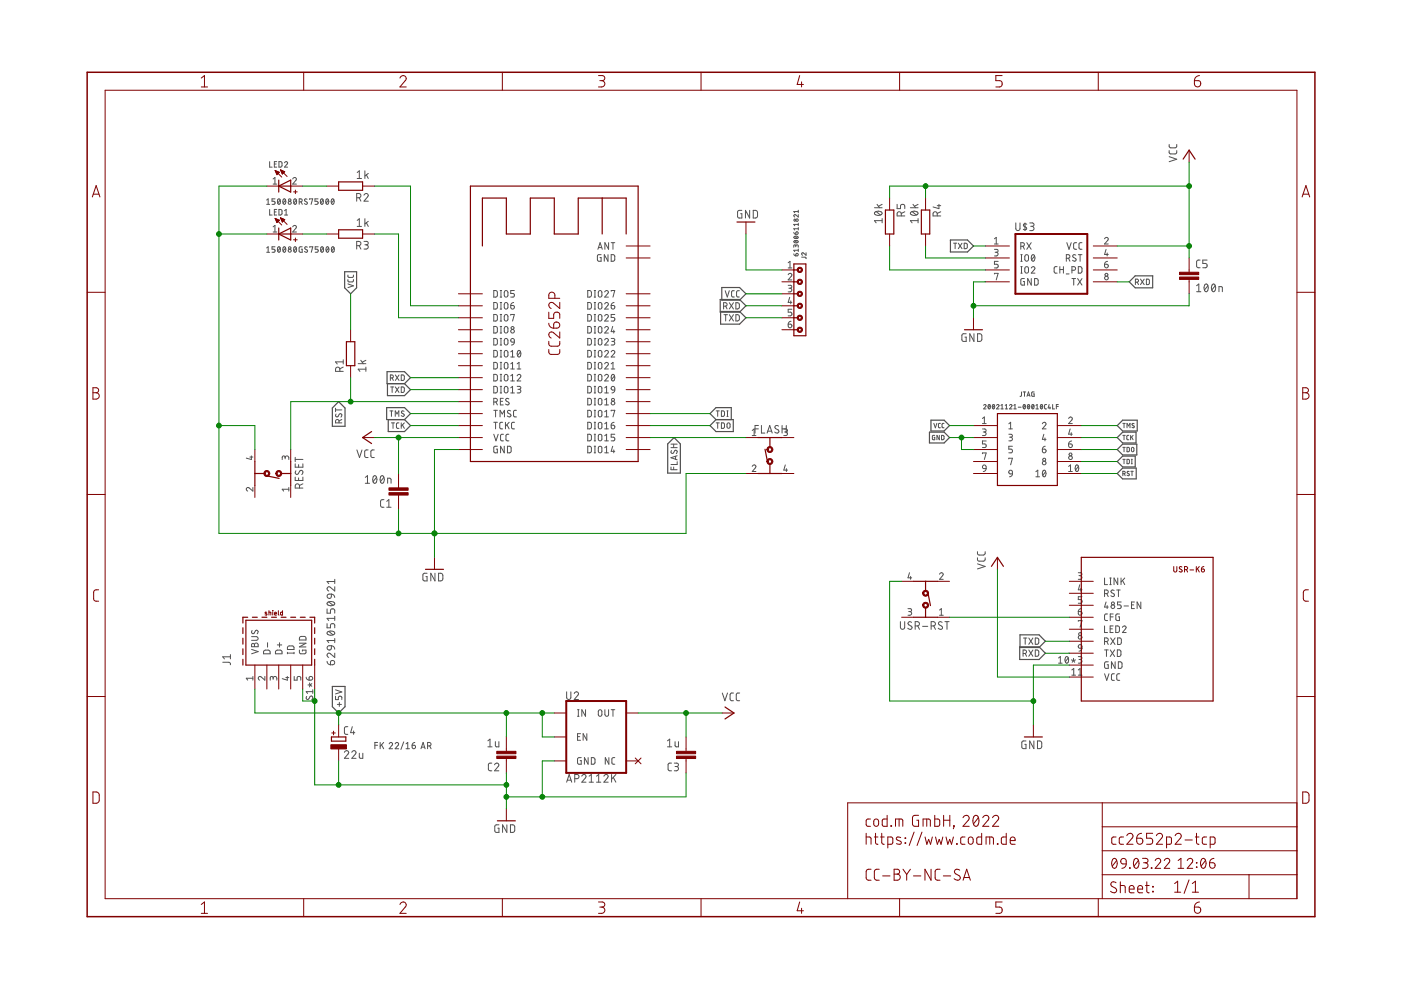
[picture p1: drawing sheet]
<svg xmlns="http://www.w3.org/2000/svg" width="297mm" height="210mm" viewBox="0 0 297 210" stroke-linecap="round" stroke-linejoin="round" font-family="sans-serif">
<g fill="none" stroke="#505050" stroke-width=".21">
<path d="M57.2 34.3v1.1h.5M57.9 38l.4-.4v1.4M57.9 39h.8M58.2 34.8h.3M58.7 34.3h-.5v1.1h.5M59.1 34.3h.5l.2 .2v.7l-.2 .2h-.5zM60.3 34.5a.32 .32 0 0 1 .5-.2 .32 .32 0 0 1 .1 .5l-.6 .6h.7M62.1 38a.38 .38 0 0 1 .5-.4 .38 .38 0 0 1 .1 .6l-.6 .8h.7M75.7 36.6l.5-.4v1.6M75.7 37.8h.9M77.4 36.2v1.6M77.7 37.1l.4 .7"/>
<path d="M78.1 36.8l-.7 .5M247.9 31.9v.5l.3 .2h1.1l.2-.2v-.5M247.9 30.6v.5l.3 .2h1.1l.2-.2v-.5M247.9 33.2l1.6 .6-1.6 .5M56.5 52.6l.4-.3v1.2M56.5 42.4l.4-.2v1.1M56.5 53.5h.7M56.5 43.3h.7M57.2 44.4v1.2h.5M57.9 48.1l.4-.3v1.4M57.9 49.2h.8M58.2 44.9h.3"/>
<path d="M58.3 52.3h-.6v.5h.4a.34 .34 0 0 1 .2 .4 .34 .34 0 0 1-.2 .3h-.4M58.3 42.2h-.6v.5h.4a.34 .34 0 0 1 .2 .3 .34 .34 0 0 1-.2 .3h-.4M58.7 44.4h-.5v1.2h.5M59 52.4l.1-.1a.61 .61 0 0 1 .4 .6 .61 .61 0 0 1-.4 .6l-.3-.6zM59 42.2h.1a.64 .64 0 0 1 .4 .6 .64 .64 0 0 1-.4 .5l-.3-.6zM59.1 44.4h.5l.2 .2v.8l-.2 .2h-.5zM59.4 52.6l-.5 .6M59.4 42.4l-.5 .7M60.1 52.4l.1-.1a.6 .6 0 0 1 .4 .6 .6 .6 0 0 1-.4 .6l-.2-.6zM60.1 42.2h.2a.63 .63 0 0 1 .3 .6 .63 .63 0 0 1-.4 .5l-.2-.6zM60.3 45.6h.7M60.3 44.7l.4-.3v1.2"/>
<path d="M60.5 52.6l-.5 .6M60.5 42.4l-.5 .7M62.1 48.1a.38 .38 0 0 1 .5-.3 .38 .38 0 0 1 .1 .6l-.6 .8h.7M62.4 52.4l.1-.1a.6 .6 0 0 1 .4 .6 .6 .6 0 0 1-.4 .6l-.2-.6zM62.4 42.2h.2a.63 .63 0 0 1 .3 .6 .63 .63 0 0 1-.4 .5l-.2-.6zM62.8 52.6l-.5 .6M62.8 42.4l-.5 .7M63.4 42.8l.6-.1v-.4l-.6-.1v1.1M63.8 42.8l.3 .5M64.1 52.3l-.6 .2-.1 .7 .2 .3h.5v-.7h-.2M65.1 42.2h-.4l-.1 .2 .4 .4a.29 .29 0 0 1 .1 .5 .29 .29 0 0 1-.5-.1h-.1M65.2 52.4l-.4-.1-.2 .3 .5 .4a.29 .29 0 0 1 0 .4 .29 .29 0 0 1-.4 0l-.1-.1"/>
<path d="M65.6 42.3v-.1h.7l-.3 1.1M65.7 52.5v-.2h.6l-.3 1.2M67.4 42.2h-.6v.5h.4a.33 .33 0 0 1 .2 .3 .33 .33 0 0 1-.2 .3h-.4M67.5 52.3h-.7v.5h.4a.34 .34 0 0 1 .3 .4 .34 .34 0 0 1-.3 .3h-.4M68.1 42.2h.1a.58 .58 0 0 1 .4 .5 .58 .58 0 0 1-.4 .6l-.3-.6zM68.1 52.4l.1-.1a.6 .6 0 0 1 .4 .6 .6 .6 0 0 1-.4 .6l-.2-.6zM68.5 42.4l-.5 .7M68.5 52.6l-.5 .6M69.2 42.2h.1a.58 .58 0 0 1 .4 .5 .58 .58 0 0 1-.4 .6l-.2-.6zM69.3 52.4v-.1a.6 .6 0 0 1 .4 .6 .6 .6 0 0 1-.4 .6l-.2-.6zM69.6 42.4l-.5 .7M69.7 52.6l-.5 .6"/>
<path d="M70.4 42.2a.58 .58 0 0 1 .5 .5 .58 .58 0 0 1-.5 .6l-.2-.6zM70.4 52.4l.1-.1a.6 .6 0 0 1 .4 .6 .6 .6 0 0 1-.4 .6l-.2-.6zM70.8 42.4l-.5 .7M70.8 52.6l-.5 .6M73.8 59.3v.3l.2 .2 .8-.1 .1-.4M73.8 58.3v.4l.2 .1h.8l.1-.5M75.6 41.9h.5a.46 .46 0 0 0 .4-.4 .46 .46 0 0 0-.4-.5h-.5v1.7M75.6 52.1h.5a.46 .46 0 0 0 .4-.5 .46 .46 0 0 0-.4-.4h-.5v1.6M75.7 46.7l.5-.3v1.6M75.7 48h.9M76.2 41.9l.3 .8M76.2 52.1l.3 .7"/>
<path d="M77.2 41.4a.44 .44 0 0 1 .6-.4 .44 .44 0 0 1 .1 .7l-.7 1h.9M77.2 51.2h.5a.36 .36 0 0 1 .4 .3 .36 .36 0 0 1-.4 .4h-.3M77.4 46.4v1.6M77.6 51.9a.46 .46 0 0 1 .5 .5 .46 .46 0 0 1-.5 .4h-.4M77.7 47.2l.4 .8M78.1 46.9l-.7 .6M126.8 52.9l.4-1.4 .5 1.4M126.9 52.5h.7M127.4 54h-.5l-.2 .2v.9l.2 .3h.5v-.8h-.2M128.9 54v1.4l-.8-1.4v1.4M129 51.5v1.4l-.8-1.4v1.4M129.6 54h.5l.2 .2v.9l-.2 .3h-.5z"/>
<path d="M129.6 51.5h.7M130 51.5v1.4M157.3 44.6h-.6l-.3 .2v1.1l.2 .3h.7v-.9h-.3M158.9 44.6v1.6l-.8-1.6v1.6M159.7 44.6h.6l.3 .3v.9l-.3 .4h-.6zM167.1 58.3a.38 .38 0 0 1 .6-.3 .38 .38 0 0 1 .1 .6l-.7 .8h.8M167.1 55.7l.4-.3v1.4M167.1 56.8h.8M168.3 53.8l.1 .3 .3 .2M168.3 49.3l.1 .3 .3 .1M168.3 51.1a.49 .49 0 0 1 .5-.1 .49 .49 0 0 1 .4 .4 .49 .49 0 0 1-.5 .1 .49 .49 0 0 1-.4-.4zM168.3 50.2a.48 .48 0 0 1 .5-.2 .48 .48 0 0 1 .4 .4 .49 .49 0 0 1-.5 .2 .49 .49 0 0 1-.4-.4z"/>
<path d="M168.5 51l.5 .5M168.5 50.1l.5 .4M168.7 52.2l.3-.3 .2 .1v.4M168.7 52.3v-.3l-.3-.1-.1 .5M168.8 53.8a.26 .26 0 0 1 .4 .1 .26 .26 0 0 1-.2 .4h-.3zM168.8 49.3a.26 .26 0 0 1 .4 0 .26 .26 0 0 1-.2 .4h-.3zM169.2 45.5v.5l-.5-.4a.26 .26 0 0 0-.4 .1 .26 .26 0 0 0 .2 .3M169.2 53.1h-.9l.2 .2M169.2 44.6v.5M169.2 47.3v.6M169.2 48.2v.6M169.2 52.8v.5"/>
<path d="M169.2 48.5h-.9l.2 .3M169.2 47.6h-.9l.2 .3M169.2 44.9h-.9l.2 .2M170 54.5h.7l.2 .3M170.9 53.6v.5l-.5-.4a.26 .26 0 0 0-.4 0 .26 .26 0 0 0 .2 .4M185.4 44h1.6M185.5 45a1.04 1.04 0 0 1 1.5 .2 .95 .95 0 0 1-1.6 0zM185.8 44.9l.9 .7M185.9 43.3l.6 .7M187 46.8h-1.6l.4 .4M187 46.3v.9M187 43.3l-.7 .4"/>
<path d="M190.2 43.3v.9h.7v-.5a.46 .46 0 0 1 .5-.4 .46 .46 0 0 1 .4 .4v.5M191.1 45.8v-.5a.44 .44 0 0 0-.5-.4 .44 .44 0 0 0-.4 .4v.5h1.6M191.8 44.9l-.7 .4M193 44h1.6M193.1 45a1.04 1.04 0 0 1 1.5 .2 .95 .95 0 0 1-1.6 0zM193.4 44.9l.9 .7M193.6 43.3l.5 .7M194.6 46.8h-1.6l.4 .4M194.6 46.3v.9M194.6 43.3l-.7 .4M198.7 45.8v-.5a.44 .44 0 0 0-.4-.4 .44 .44 0 0 0-.5 .4v.5h1.7M198.7 43.6h.8"/>
<path d="M199.1 43.3v.9l-1.3-.3M199.5 44.9l-.8 .4M202.2 51.6h.6M202.5 51.6v1.1M203.2 51.6l.8 1.1M204 51.6l-.8 1.1M204.4 51.6h.5l.2 .2v.7l-.2 .2h-.5zM210.8 52.9h.7l.1 .2-.1 .4h-.5M210.8 50.6l.4-.3v1.4M210.8 51.7h.8M210.8 58.1v-.1h.8l-.4 1.4M211.2 53.5a.39 .39 0 0 1 .4 .4 .39 .39 0 0 1-.4 .4h-.4"/>
<path d="M211.6 55.4h-.8v.6h.5a.4 .4 0 0 1 .3 .4 .4 .4 0 0 1-.3 .4h-.5M215.4 47.3v1.2a.44 .44 0 0 0 .4 .4 .44 .44 0 0 0 .5-.4v-1.2M216.4 52.2h.4a.38 .38 0 0 0 .4-.4 .38 .38 0 0 0-.4-.3h-.4v1.4M216.4 55.4h.3M216.4 54h.3M216.4 57.9h.3M216.4 56.5h.3M216.6 54v1.4M216.6 56.5v1.4M216.9 52.2l.3 .7M217.2 59.1h-.5l-.2 .2-.1 .9 .2 .2 .6 .1v-.8h-.2M217.3 47.3v1.6"/>
<path d="M217.4 54.1h.6l.1 .9a.39 .39 0 0 1-.4 .4 .39 .39 0 0 1-.4-.4zM217.4 56.6h.6l.1 .9a.39 .39 0 0 1-.4 .4 .39 .39 0 0 1-.4-.4zM217.7 47.5h-.5l-.2 .2 .6 .6 .1 .3-.4 .1-.3-.1M217.7 51.5l.9 1.4M218.3 47.3h.6a.36 .36 0 0 1 .3 .3 .36 .36 0 0 1-.3 .4h-.4M218.6 51.5l-.9 1.4M218.7 56.8a.38 .38 0 0 1 .5-.2 .38 .38 0 0 1 .1 .5l-.6 .8h.7M218.7 59.1v1.4l-.8-1.4v1.4M218.8 48a.46 .46 0 0 1 .4 .4 .46 .46 0 0 1-.4 .5h-.5M218.8 54.1l.1-.1a.69 .69 0 0 1 .5 .7 .69 .69 0 0 1-.5 .7l-.2-.5zM219.4 59.1h.5l.2 .2v.9l-.2 .2-.5 .1zM219.4 54.3l-.7 .8"/>
<path d="M224.1 56.5l-.4 .1-.2 .2v.9l.2 .2h.4M224.7 56.5v1.4M224.7 57.1h.8M225.5 56.5v1.4M226.1 58.1h.6M226.1 54.8h.4a.38 .38 0 0 0 .3-.4 .38 .38 0 0 0-.3-.4h-.4v1.4M226.2 51.5l.5 1.4 .4-1.4M226.5 54.8l.3 .6M227.3 57.3h.4a.38 .38 0 0 0 .3-.4 .38 .38 0 0 0-.3-.4h-.4v1.4M227.3 59.1h.7M227.6 59.1v1.4M228.1 54.1l-.5-.1-.2 .3 .1 .2 .5 .3a.35 .35 0 0 1 0 .5 .35 .35 0 0 1-.5 0l-.1-.1"/>
<path d="M228.3 51.5h-.5l-.2 .3 .1 .9 .6 .2M228.5 59.1l.9 1.4M228.6 56.5l.6 .1 .2 .2v.7l-.2 .4h-.6zM228.6 54h.8M229 54v1.4M229.4 51.5h-.4l-.2 .3v.9l.6 .2M229.4 59.1l-.9 1.4M234.2 50.6a.39 .39 0 0 1 .5-.3 .39 .39 0 0 1 .2 .6l-.7 .8h.8M234.2 56h.5a.39 .39 0 0 1 .3 .5 .39 .39 0 0 1-.4 .3 .39 .39 0 0 1-.4-.4zM234.5 52.9l-.3 1.1h.8M234.7 53.6v.7M234.8 55.4l-.3 .1-.3 .5"/>
<path d="M240.7 59.8l.6-.1v-.4l-.6-.1v1.1M241.1 59.8l.3 .5M241.8 59.2l.8 1.1M242.6 59.2l-.8 1.1M243.1 59.2h.4l.2 .2v.8l-.2 .1h-.4zM254.4 55.1l-.5 .1-.2 .3 .1 1.2 .6 .1M255.9 55.1h-.9v.8h.6a.46 .46 0 0 1 .3 .4 .46 .46 0 0 1-.3 .5h-.6M72.1 78.7v-.4a.46 .46 0 0 0-.5-.5 .46 .46 0 0 0-.5 .5v.4h1.7M72.8 77.8l-.7 .4M72.8 76.7h-1.7l.4 .5M72.8 76.3v.9M73.8 60.2l1.1 .4-1.1 .4"/>
<path d="M75.9 77.1h1.7M76.5 76.4l.5 .7M77.6 78.3h-1.7l.4 .4M77.6 77.8v.9M77.6 76.4l-.8 .4M83.8 79.5l.8 1.2M84.6 79.5l-.8 1.2M85.1 79.5h.4l.2 .2v.8l-.2 .1-.4 .1zM104.7 79.4h.5l.2 .2v.9l-.2 .3h-.5zM104.7 76.8l.5 .1 .2 .2v.9l-.2 .2h-.5zM104.7 74.3h.5l.2 .2v1l-.2 .2h-.5zM104.7 71.8h.5l.2 .2v.9l-.2 .2-.5 .1z"/>
<path d="M104.7 69.2l.5 .1 .2 .2v.9l-.2 .2h-.5zM104.7 66.7h.5l.2 .2v.9l-.2 .3h-.5zM104.7 64.1l.5 .1 .2 .2v.9l-.2 .2h-.5zM104.7 61.6h.5l.2 .2v1l-.2 .2h-.5zM106 79.4h.4M106 76.8h.4M106 78.2h.4M106 74.3h.4M106 75.7h.4M106 71.8h.4M106 73.2h.4M106 69.2h.4"/>
<path d="M106 70.6h.4M106 66.7h.4M106 68.1h.4M106 64.1h.4M106 65.5h.4M106 61.6h.4M106 63h.4M106.2 61.6v1.4M106.2 64.1v1.4M106.2 66.7v1.4M106.2 69.2v1.4M106.2 71.8v1.4"/>
<path d="M106.2 74.3v1.4M106.2 76.8v1.4M106.2 79.4v1.4M107 79.5l.3-.1 .3 .1 .1 .9a.39 .39 0 0 1-.4 .4 .39 .39 0 0 1-.4-.4zM107 77l.3-.2 .3 .2 .1 .9a.39 .39 0 0 1-.4 .3 .39 .39 0 0 1-.4-.3zM107 74.4l.3-.1 .3 .1 .1 .9a.39 .39 0 0 1-.4 .4 .39 .39 0 0 1-.4-.4zM107 71.9l.3-.1 .3 .1 .1 .9a.39 .39 0 0 1-.4 .4 .39 .39 0 0 1-.4-.4zM107 69.3l.3-.1 .3 .1 .1 .9a.39 .39 0 0 1-.4 .4 .39 .39 0 0 1-.4-.4zM107 66.8l.3-.1 .3 .1 .1 .9a.39 .39 0 0 1-.4 .4 .39 .39 0 0 1-.4-.4zM107 64.3l.3-.2 .3 .2 .1 .9a.39 .39 0 0 1-.4 .3 .39 .39 0 0 1-.4-.3zM107 61.7l.3-.1 .3 .1 .1 .9a.39 .39 0 0 1-.4 .4 .39 .39 0 0 1-.4-.4zM108.3 64.8h.5a.39 .39 0 0 1 .3 .4 .39 .39 0 0 1-.4 .3 .39 .39 0 0 1-.4-.3z"/>
<path d="M108.3 74.6l.4-.3v1.4M108.3 77.2l.4-.4v1.4M108.3 79.7l.4-.3v1.4M108.3 78.2h.8M108.3 75.7h.8M108.3 66.8v-.1h.8l-.4 1.4M108.4 71.9l.3-.1 .2 .1 .2 .6h-.7zM108.9 64.1l-.5 .3-.1 .4M109.1 72.5l-.3 .5-.4 .2M109.1 61.6h-.8v.6h.5a.39 .39 0 0 1 .3 .4 .39 .39 0 0 1-.3 .4h-.5M109.6 79.7a.39 .39 0 0 1 .6-.3 .39 .39 0 0 1 .1 .6l-.7 .8h.8M109.6 78.2h.8"/>
<path d="M109.6 77.2l.4-.4v1.4M109.8 74.4l.2-.1a.83 .83 0 0 1 0 1.4 .85 .85 0 0 1-.2-1.3zM110.3 74.6l-.6 .8M124.6 79.4h.5l.2 .2 .1 .8-.3 .4h-.5zM124.6 76.8l.5 .1 .2 .2 .1 .8-.3 .3h-.5zM124.6 74.3h.5l.2 .2 .1 .8-.3 .4h-.5zM124.6 71.8h.5l.2 .2 .1 .8-.3 .3-.5 .1zM124.6 69.2l.5 .1 .2 .2 .1 .7-.3 .4h-.5zM124.6 66.7h.5l.2 .2 .1 .8-.3 .4h-.5zM124.6 64.1l.5 .1 .2 .2 .1 .8-.3 .3h-.5zM124.6 61.6h.5l.2 .2 .1 .8-.3 .4h-.5zM126 79.4h.3"/>
<path d="M126 76.8h.3M126 78.2h.3M126 74.3h.3M126 75.7h.3M126 71.8h.3M126 73.2h.3M126 69.2h.3M126 70.6h.3M126 66.7h.3M126 68.1h.3M126 64.1h.3M126 65.5h.3"/>
<path d="M126 61.6h.3M126 63h.3M126.1 61.6v1.4M126.1 64.1v1.4M126.1 66.7v1.4M126.1 69.2v1.4M126.1 71.8v1.4M126.1 74.3v1.4M126.1 76.8v1.4M126.1 79.4v1.4M127 79.5l.2-.1 .3 .1 .1 .9a.38 .38 0 0 1-.4 .4 .38 .38 0 0 1-.3-.4zM127 77l.2-.2 .3 .2 .1 .9a.38 .38 0 0 1-.4 .3 .38 .38 0 0 1-.3-.3z"/>
<path d="M127 74.4l.2-.1 .3 .1 .1 .9a.38 .38 0 0 1-.4 .4 .38 .38 0 0 1-.3-.4zM127 71.9l.2-.1 .3 .1 .1 .9a.38 .38 0 0 1-.4 .4 .38 .38 0 0 1-.3-.4zM127 69.3l.2-.1 .3 .1 .1 .9a.38 .38 0 0 1-.4 .4 .38 .38 0 0 1-.3-.4zM127 66.8l.2-.1 .3 .1 .1 .9a.38 .38 0 0 1-.4 .4 .38 .38 0 0 1-.3-.4zM127 64.3l.2-.2 .3 .2 .1 .9a.38 .38 0 0 1-.4 .3 .38 .38 0 0 1-.3-.3zM127 61.7l.2-.1 .3 .1 .1 .9a.38 .38 0 0 1-.4 .4 .38 .38 0 0 1-.3-.4zM128.2 79.7a.39 .39 0 0 1 .6-.3 .39 .39 0 0 1 .1 .6l-.7 .8h.8M128.2 77.2a.38 .38 0 0 1 .6-.3 .38 .38 0 0 1 .1 .6l-.7 .7h.8M128.2 74.6a.38 .38 0 0 1 .6-.3 .38 .38 0 0 1 .1 .6l-.7 .8h.8M128.2 72.1a.38 .38 0 0 1 .6-.3 .38 .38 0 0 1 .1 .6l-.7 .8h.8M128.2 69.5a.38 .38 0 0 1 .6-.3 .38 .38 0 0 1 .1 .6l-.7 .8h.8M128.2 67a.38 .38 0 0 1 .6-.3 .38 .38 0 0 1 .1 .6l-.7 .8h.8"/>
<path d="M128.2 64.5a.38 .38 0 0 1 .6-.3 .38 .38 0 0 1 .1 .6l-.7 .7h.8M128.2 61.9a.38 .38 0 0 1 .6-.3 .38 .38 0 0 1 .1 .6l-.7 .8h.8M129.6 74.6a.38 .38 0 0 1 .5-.3 .38 .38 0 0 1 .1 .6l-.6 .8h.7M129.6 71.8h.6l.1 .2-.1 .3-.5 .1M129.6 64.8h.4a.39 .39 0 0 1 .4 .4 .39 .39 0 0 1-.5 .3 .39 .39 0 0 1-.3-.3zM129.6 78.2h.7M129.6 61.8v-.2h.7l-.3 1.4M129.6 77.2l.4-.4v1.4M129.8 79.5l.2-.1a.83 .83 0 0 1 0 1.4 .87 .87 0 0 1-.2-1.3zM129.9 69.2l-.3 1.1h.7M130 72.4a.38 .38 0 0 1 .3 .4 .38 .38 0 0 1-.3 .4h-.4M130.1 70v.6"/>
<path d="M130.2 64.1l-.5 .3-.1 .4M130.3 79.7l-.6 .8M130.3 66.7h-.7v.6h.4a.39 .39 0 0 1 .4 .4 .39 .39 0 0 1-.4 .4h-.4M153.4 64.9h.4a.37 .37 0 0 0 .4-.4 .37 .37 0 0 0-.4-.3h-.4v1.3M153.5 66.7h.7M153.8 61.6l.4 1.4 .4-1.4M153.9 64.9l.3 .6M153.9 66.7v1.4M154.6 64.2l.9 1.3M154.6 66.7l.9 1.4M155.5 64.2l-.9 1.3M155.5 66.7l-.9 1.4"/>
<path d="M155.7 61.6l-.5 .1-.1 .2v.9l.2 .1 .4 .1M156 64.2h.5l.2 .2 .1 .7-.3 .4h-.5zM156 66.7l.5 .1 .2 .2 .1 .7-.3 .3-.5 .1zM156.8 61.6l-.5 .1-.1 .2v.9l.2 .1 .4 .1M167.1 60.5h.6l.2 .2-.2 .4h-.4M167.1 68.7h.5a.39 .39 0 0 1 .3 .5 .39 .39 0 0 1-.4 .3 .39 .39 0 0 1-.4-.4zM167.4 63l-.3 1.1h.8M167.5 61.1a.39 .39 0 0 1 .4 .4 .39 .39 0 0 1-.4 .4h-.4M167.7 63.8v.6M167.7 68.1l-.3 .1-.3 .5M167.9 65.6h-.8v.6h.5a.4 .4 0 0 1 .3 .4 .4 .4 0 0 1-.3 .4h-.5M204.9 70.8h-.7l-.2 .2-.1 1 .3 .3 .7 .1v-.9h-.3"/>
<path d="M206.5 70.8v1.6l-.9-1.6v1.6M207.3 70.8h.6l.2 .2 .1 .9-.3 .4-.6 .1zM253.7 60.6l.5-.4v1.6M253.7 61.8h.9M255.5 60.3l.2-.1a.97 .97 0 0 1 0 1.6 1.02 1.02 0 0 1-.2-1.5zM256.1 60.6l-.7 .9M257 60.3l.2-.1a.8 .8 0 0 1 .6 .6 .8 .8 0 0 1-.2 .8l-.2 .2a.8 .8 0 0 1-.6-.5 .8 .8 0 0 1 .2-.8zM257.7 60.6l-.8 .9M258.4 61.8v-1l.7 .1 .1 .9M53 96.9h.6M53.3 96.7v.7l-1.1-.3M60.5 97a.39 .39 0 0 1 .3-.3 .39 .39 0 0 1 .4 .3v.4"/>
<path d="M60.5 97.3l-.1-.5-.3-.1-.2 .1-.1 .6M62.6 97v.9M62.6 98.3v.8h1.6v-.8M62.6 97.4h1.6M62.7 99.8l-.1 .6 .3 .2 .3-.1 .3-.6a.38 .38 0 0 1 .6-.1 .38 .38 0 0 1 .1 .5l-.2 .3M63.3 98.5v.6M71.1 86.6v.7M71.1 86.9h1.4M71.2 87.8v.4l.2 .2 .3-.1 .2-.5a.36 .36 0 0 1 .6 .1 .36 .36 0 0 1-.2 .5M71.9 89.7v-.4a.37 .37 0 0 0-.4-.4 .37 .37 0 0 0-.4 .4v.4h1.4M72.5 88.9l-.6 .3M75.7 95.4l.5 1.6 .6-1.6"/>
<path d="M78 95.4h-.4l-.3 .4v1l.3 .2h.4M79.4 95.4h-.6l-.2 .4 .1 1 .1 .2h.6M82.7 87.1h.6M82.8 80.1l.5-.1v-.4l-.5-.1v1.2M82.8 82h.7M83 89.7h.7M83 87.1v1.2M83.1 80.1l.3 .6M83.1 82v1.2M83.3 89.7v1.1M83.8 88.3v-1.2l.4 .7 .4-.7v1.2M83.8 82l.8 1.2"/>
<path d="M84.6 89.7h-.4l-.1 .2v.8l.5 .1M84.6 82l-.8 1.2M85.1 82l.4 .1 .2 .1v.8l-.2 .2h-.4zM85.1 89.7v1.1M85.3 90.1l.4 .7M85.7 87.2l-.4-.1-.2 .3 .5 .4a.32 .32 0 0 1-.1 .5 .32 .32 0 0 1-.4-.2M85.7 89.7l-.6 .7M104.7 85.2h.4a.39 .39 0 0 0 .4-.4 .39 .39 0 0 0-.4-.3h-.4v1.4M104.7 81.9l.5 .1 .2 .2v.9l-.2 .2h-.5zM104.7 92.1l.5 1.4 .4-1.4M104.7 89.5h.8M104.7 87h.8"/>
<path d="M105.1 87v1.4M105.1 89.5v1.4M105.2 85.2l.3 .7M105.5 94.6h-.6l-.2 .2v.9l.2 .3h.6v-.8h-.3M106 88.4v-1.4l.5 .8 .5-.8v1.4M106 81.9h.4M106 83.3h.4M106 80.8h.4M106.1 85.1h.5M106.2 81.9v1.4M106.6 89.5l-.4 .1-.2 .3v.8l.2 .2h.4M106.7 84.5h-.6v1.4h.6"/>
<path d="M106.7 92.1h-.4l-.2 .3 .1 .9 .1 .2h.4M106.9 94.6v1.4l-.8-1.4v1.4M107 82l.3-.1 .3 .1 .1 .9a.39 .39 0 0 1-.4 .4 .39 .39 0 0 1-.4-.4zM107.2 89.5v1.4M107.5 90.1l.4 .8M107.6 94.6h.5l.3 .2v1l-.3 .2h-.5zM107.9 92.1h-.4l-.2 .3v.9l.2 .2h.4M107.9 84.6l-.5-.1-.2 .3 .6 .5a.35 .35 0 0 1 0 .5 .35 .35 0 0 1-.5 0l-.1-.1M107.9 89.5l-.7 .9M108.2 87.1l-.1-.1a.32 .32 0 0 0-.5 .1 .32 .32 0 0 0 .1 .5l.5 .2a.35 .35 0 0 1 0 .5 .35 .35 0 0 1-.5 0l-.2-.1M108.3 83.3h.8M108.3 82.2l.4-.3v1.4"/>
<path d="M108.3 80.8h.8M109.1 89.5l-.5 .1-.1 .3v.8l.1 .2h.5M109.5 87h-.4l-.2 .3v.9l.2 .2h.4M109.6 81.9l.7 .1 .1 .2-.1 .3h-.5M110 82.5a.38 .38 0 0 1 .4 .4 .38 .38 0 0 1-.4 .4h-.4M124.6 94.6h.5l.2 .2 .1 .8-.3 .4h-.5zM124.6 92.1h.5l.2 .2 .1 .8-.3 .4h-.5zM124.6 89.5l.5 .1 .2 .2 .1 .8-.3 .3h-.5zM124.6 87h.5l.2 .2 .1 .8-.3 .4h-.5zM124.6 84.5h.5l.2 .2 .1 .8-.3 .3-.5 .1zM124.6 81.9l.5 .1 .2 .2 .1 .7-.3 .4h-.5zM126 90.9h.3"/>
<path d="M126 93.5h.3M126 92.1h.3M126 96h.3M126 94.6h.3M126 89.5h.3M126 87h.3M126 88.4h.3M126 84.5h.3M126 85.9h.3M126 81.9h.3M126 83.3h.3M126 80.8h.3"/>
<path d="M126.1 81.9v1.4M126.1 84.5v1.4M126.1 87v1.4M126.1 89.5v1.4M126.1 92.1v1.4M126.1 94.6v1.4M127 94.7h.5l.1 .9a.38 .38 0 0 1-.4 .4 .38 .38 0 0 1-.3-.4zM127 92.2h.5l.1 .9a.38 .38 0 0 1-.4 .4 .38 .38 0 0 1-.3-.4zM127 89.6h.5l.1 1a.38 .38 0 0 1-.4 .3 .38 .38 0 0 1-.3-.3zM127 87.1l.2-.1 .4 .2v.8a.38 .38 0 0 1-.4 .4 .38 .38 0 0 1-.3-.4zM127 84.6l.2-.1 .4 .2v.8a.38 .38 0 0 1-.4 .4 .38 .38 0 0 1-.3-.4zM127 82l.2-.1 .3 .1 .1 .9a.38 .38 0 0 1-.4 .4 .38 .38 0 0 1-.3-.4z"/>
<path d="M128.2 90.9h.8M128.2 93.5h.8M128.2 96h.8M128.2 88.4h.8M128.2 85.9h.8M128.2 83.3h.8M128.2 94.9l.4-.3v1.4M128.2 82.2l.4-.3v1.4M128.2 84.8l.4-.3v1.4M128.2 87.3l.4-.3v1.4M128.2 89.9l.4-.4v1.4M128.2 92.4l.4-.3v1.4"/>
<path d="M129.6 90.1h.4a.39 .39 0 0 1 .4 .5 .39 .39 0 0 1-.4 .3 .39 .39 0 0 1-.4-.3zM129.6 87.1v-.1h.7l-.3 1.4M129.7 82l.3-.1 .2 .1 .1 .7-.6-.1zM129.9 94.6l-.3 1.1h.7M130.1 95.4v.6M130.2 89.5l-.5 .3-.1 .3M130.3 92.1h-.7v.6h.4a.4 .4 0 0 1 .4 .4 .4 .4 0 0 1-.4 .4h-.4M130.3 82.7l-.2 .5-.4 .1M142.3 99v.6h1.3M142.3 94.9h1.3M142.3 94.2h1.3M142.4 95.5l-.1 .5 .2 .1 .3-.1 .2-.4a.36 .36 0 0 1 .6 .1 .36 .36 0 0 1-.2 .5"/>
<path d="M142.8 94.2v.7M142.8 99v.6M143.2 96.7v.7M143.6 97.9v.6h-1.3M143.6 96.6l-1.3 .4 1.3 .5M151.8 89.7h.7M151.8 87.1h.7M152.2 87.1v1.2M152.2 89.7v1.1M153 89.7h.4l.2 .2v.7l-.2 .2h-.4zM153 87.1h.4l.2 .2v.8l-.2 .2h-.4zM154.1 87.1h.3"/>
<path d="M154.1 88.3h.3M154.2 87.1v1.2M154.3 89.7h.2l.3 .3-.1 .6-.2 .2-.2-.1-.2-.2zM159.5 98.9a.39 .39 0 0 1 .5-.3 .39 .39 0 0 1 .1 .6l-.6 .8h.8M159.5 92.4h.8M159.5 91.3l.4-.3v1.4M160.1 90.9h.7M160.8 90.2h-.7v1.6M161.4 90.2v1.6h.8M162.6 91.8l.6-1.6 .5 1.6M162.8 91.4h.8M165.1 90.3a.41 .41 0 0 0-.7 0 .41 .41 0 0 0 .1 .6l.5 .2a.44 .44 0 0 1-.1 .7 .44 .44 0 0 1-.6-.2"/>
<path d="M165.8 90.9h.9M165.8 90.2v1.6M166.5 98.6l-.3 1.1h.8M166.6 91.6a.38 .38 0 0 1 .4 .4 .38 .38 0 0 1-.4 .4h-.4M166.6 91l.3 .1 .1 .2-.2 .2-.5 .1M166.7 90.2v1.6M166.7 99.4v.6M198 89.8l.3 .9 .3-.9M198.2 92.3l-.5 .1 .1 .8h.4v-.5h-.2M199.2 92.3v.9l-.6-.9v.9M199.4 89.8h-.3l-.1 .2v.6l.4 .1M199.6 92.3l.5 .2 .1 .5-.2 .2h-.4z"/>
<path d="M200.2 89.8h-.4l-.1 .2v.6l.5 .1M208.3 91h.6l.2 .2-.2 .3-.4 .1M208.3 88.7l.4-.3v1.4M208.3 89.8h.8M208.3 96.2v-.2h.8l-.4 1.4M208.4 98.7l.3-.1 .3 .1 .1 .7-.7-.1-.1-.3zM208.6 86a.26 .26 0 0 1 .3-.2 .26 .26 0 0 1 .1 .4l-.4 .5h.5M208.7 91.6a.38 .38 0 0 1 .4 .4 .38 .38 0 0 1-.4 .4h-.4M209.1 93.5h-.8v.6h.5a.39 .39 0 0 1 .3 .4 .39 .39 0 0 1-.3 .4h-.5M209.1 99.4l-.3 .5-.3 .1M209.6 85.8a.44 .44 0 0 1 .4 .4 .44 .44 0 0 1-.4 .5l-.1-.5zM209.9 86l-.4 .5"/>
<path d="M210.5 85.8a.44 .44 0 0 1 .4 .4 .44 .44 0 0 1-.4 .5l-.1-.5zM210.8 86l-.4 .5M211.3 86a.26 .26 0 0 1 .3-.2 .26 .26 0 0 1 .1 .4l-.4 .5h.5M212.2 86.7h.5M212.2 86l.3-.2v.9M213.1 86.7h.5M213.1 86l.3-.2v.9M213.9 92.1h.5l.3 .2-.2 .4h-.5M213.9 89.9l.4-.4v1.4M213.9 90.9h.8M213.9 97.3v-.1h.8l-.4 1.4M214 99.8h.5l.2 .7-.7-.1z"/>
<path d="M214 86a.26 .26 0 0 1 .4-.2 .26 .26 0 0 1 .1 .4l-.5 .5h.6M214.3 92.7a.39 .39 0 0 1 .4 .4 .39 .39 0 0 1-.4 .4h-.4M214.7 94.6h-.8v.6h.5a.4 .4 0 0 1 .3 .4 .4 .4 0 0 1-.3 .4h-.5M214.9 86.7h.6M214.9 86l.3-.2v.9M215.9 86.3h.6M216.6 83.1v.8l-.3 .1M216.9 83.1h.6M217 85.8a.44 .44 0 0 1 .4 .4 .44 .44 0 0 1-.4 .5l-.1-.5zM217.2 83.1v.9M217.4 86l-.4 .5M217.7 84l.4-.9 .3 .9"/>
<path d="M217.8 83.8h.5M218 85.8a.44 .44 0 0 1 .3 .4 .44 .44 0 0 1-.3 .5l-.2-.5zM218.3 86l-.4 .5M218.9 85.8a.44 .44 0 0 1 .3 .4 .44 .44 0 0 1-.3 .5l-.2-.5zM219.2 86l-.4 .5M219.3 83.1l-.5 .1v.8h.5v-.5h-.2M219.6 86.7h.6M219.6 86l.3-.2v.9M220.7 85.8a.44 .44 0 0 1 .4 .4 .44 .44 0 0 1-.4 .5l-.1-.5zM221 89.9a.38 .38 0 0 1 .5-.4 .38 .38 0 0 1 .2 .6l-.7 .8h.8M221 95.2h.5a.39 .39 0 0 1 .3 .5 .39 .39 0 0 1-.4 .3 .39 .39 0 0 1-.4-.4zM221 86l-.4 .5"/>
<path d="M221.2 99.8l.1-.1a.71 .71 0 0 1 .5 .7 .71 .71 0 0 1-.5 .7l-.3-.7zM221.3 92.1l-.3 1.1h.8M221.6 92.9v.6M221.6 94.6l-.3 .1-.3 .5M221.9 85.8h-.3l-.1 .2v.6l.4 .1M222.4 85.8l-.2 .7h.6M222.6 86.3v.4M223.2 85.8v.9h.4M224 86.2h.4M224.4 85.8h-.4v.9M226.6 88.7a.39 .39 0 0 1 .5-.3 .39 .39 0 0 1 .1 .6l-.6 .8h.8M226.6 94.1h.4a.39 .39 0 0 1 .4 .5 .39 .39 0 0 1-.5 .3 .39 .39 0 0 1-.3-.4z"/>
<path d="M226.6 98.9l.4-.3v1.4M226.6 100h.8M226.9 91l-.3 1.1h.8M227.1 91.7v.7M227.2 93.5l-.5 .2-.1 .4M228.1 98.7l.1-.1a.71 .71 0 0 1 .5 .7 .71 .71 0 0 1-.5 .6l-.3-.6zM228.6 98.9l-.6 .8M238.1 89.8h.5M238.1 92.3h.5M238.1 94.8h.5M238.1 97.4h.5M238.3 89.8v.9"/>
<path d="M238.3 92.3v.9M238.3 94.8v1M238.3 97.4v.9M239 94.8l.4 .2 .1 .5-.2 .3h-.3zM239 97.4l.4 .1 .1 .6-.2 .2h-.3zM239 90.7v-.9l.3 .5 .3-.5v.9M239.3 92.3h-.3l-.1 .2v.6l.4 .1M239.4 100l-.3-.1-.1 .2 .4 .4v.3l-.2 .1-.3-.2M239.7 92.3v.9M239.8 99.9h.5M239.9 97.4h.2M239.9 98.3h.2"/>
<path d="M239.9 92.7l.3 .5M240 97.4v.9M240 94.9l.4 .1v.6l-.2 .2-.3-.2zM240 99.9v1M240.2 92.3l-.5 .6M240.5 89.9l-.4-.1-.1 .2 .5 .4v.2l-.2 .1-.3-.1M53.6 103.4v.7l-.8-.6a.38 .38 0 0 0-.6 .1 .38 .38 0 0 0 .3 .5M61.2 103.7h-1.4l.3 .4M61.2 103.4v.7M62.6 101.2v.7h1.6v-.7M63.3 101.3v.6M63.5 103.5v-.5a.46 .46 0 0 0-.5-.4 .46 .46 0 0 0-.4 .4v.5h1.6"/>
<path d="M64.2 102.6l-.7 .3M77.4 101.2l.5-.3v1.6M77.4 102.5h1M79.2 101l.3-.1a.93 .93 0 0 1 0 1.6 1.02 1.02 0 0 1-.3-1.5zM79.8 101.2l-.7 .9M80.8 101l.2-.1a.93 .93 0 0 1 0 1.6 1.02 1.02 0 0 1-.2-1.5zM81.4 101.2l-.7 .9M81.4 105.9l-.5 .1-.2 .3v1l.2 .2h.5M82 107.5h.9M82 106.3l.4-.4v1.6M82.2 102.5v-1.1l.7 .1v1M207.2 118.3l.1 .5 .3 .2h1l.2-.2 .1-.5"/>
<path d="M207.2 117l.1 .5 .3 .2 1.2-.1 .1-.6M207.2 119.5l1.7 .6-1.7 .5M214.7 100.5l-.2 .3-.5 .3M219.6 100l.4-.3v1.4M219.6 101.1h.8M221.7 100l-.6 .8M238.1 100.4h.4v-.4l-.4-.1v1M238.4 100.4l.2 .5M48.9 138.8v.9M48.9 139.3h-1.7l.4 .4M53.3 135h1a.39 .39 0 0 1 .4 .4 .39 .39 0 0 1-.4 .4h-1M53.3 137.7l1.4 .5-1.4 .4"/>
<path d="M53.4 136.5l.3-.1 .3 .3a.39 .39 0 0 1 .3-.4 .39 .39 0 0 1 .4 .4v.4h-1.4zM53.4 133.7v.5l.2 .2 .5-.6a.35 .35 0 0 1 .6-.1 .35 .35 0 0 1-.1 .6l-.1 .1M54 136.7v.4M56 138l1-.1 .2 .2 .1 .5h-1.4zM56.7 136.3v.9M58.5 138l1.1-.1 .2 .2v.5h-1.4zM58.8 136.7h.9M59.3 136.3v.9M60.9 138.5h1.4M60.9 138.3v.3M61.1 137.1l1-.1 .2 .2v.5h-1.4zM62.3 138.3v.3"/>
<path d="M63.5 137.8v.5l.2 .3h.9l.3-.2v-.6h-.8v.3M63.5 136.4h1.4l-1.4 .8h1.4M63.6 135h1l.3 .2v.5h-1.4zM69.3 132.2v.9h.8v-.5a.46 .46 0 0 1 .4-.4 .46 .46 0 0 1 .5 .4v.5M69.3 129.1v.9h.8v-.5a.46 .46 0 0 1 .4-.4 .46 .46 0 0 1 .5 .4v.5M69.4 134a1.02 1.02 0 0 1 1.6 .2 .97 .97 0 0 1-1.7 0zM69.4 127.7a1.04 1.04 0 0 1 1.6 .3 .95 .95 0 0 1-1.7 0zM69.5 137.1l.8-.2v.6a.46 .46 0 0 1-.7 .3 .46 .46 0 0 1-.1-.7zM69.5 126.1l.8-.1v.5a.46 .46 0 0 1-.7 .3 .46 .46 0 0 1-.1-.7zM69.7 133.9l.9 .7M69.7 127.6l.9 .7M70.3 136.9l.5 .3 .2 .4"/>
<path d="M70.3 126l.5 .3 .2 .4M71 138.5v.9l-.9-.8a.44 .44 0 0 0-.7 .2 .44 .44 0 0 0 .3 .6M71 124.4v.9l-.9-.8a.44 .44 0 0 0-.7 .2 .44 .44 0 0 0 .3 .6M71 122.8v.9M71 130.7v.9M71 135.4v.8M71 135.8h-1.7l.4 .4M71 131.1h-1.7l.4 .5M71 123.3h-1.7l.4 .4M90.6 121.5h-.6l-.3 .3v1l.2 .3 .7 .1v-.9h-.3M92.2 121.5v1.7l-.9-1.7v1.7M93 121.5l.6 .1 .3 .2v.9l-.3 .4-.6 .1z"/>
<path d="M190.9 131.8v1.2a.46 .46 0 0 0 .5 .4 .46 .46 0 0 0 .4-.4v-1.2M192.5 129.1h.6l.2 .2-.2 .3-.4 .1M192.8 121.4l-.3 1.1h.8M192.9 129.7a.39 .39 0 0 1 .4 .4 .39 .39 0 0 1-.4 .4h-.4M193.1 122.2v.6M193.3 132l-.2-.2a.37 .37 0 0 0-.5 .2 .37 .37 0 0 0 .1 .5l.5 .3a.38 .38 0 0 1 .1 .5 .38 .38 0 0 1-.5 .1l-.3-.2M194 132.7h.5a.46 .46 0 0 0 .4-.4 .46 .46 0 0 0-.4-.5h-.5v1.6M194.6 132.7l.3 .7M195.6 132.8h1.1M197.4 132.7h.5a.46 .46 0 0 0 .4-.4 .46 .46 0 0 0-.4-.5h-.5v1.6M198 132.7l.3 .7M199.2 121.8a.38 .38 0 0 1 .5-.4 .38 .38 0 0 1 .2 .6l-.7 .8h.8"/>
<path d="M199.2 129.3l.4-.2v1.4M199.2 130.5h.8M199.7 132l-.4-.2-.3 .4 .1 .2 .5 .4a.38 .38 0 0 1 .2 .5 .38 .38 0 0 1-.5 .1l-.4-.2M200.3 131.8h.9M200.8 131.8v1.6M216.9 138.6h.4a.37 .37 0 0 0 .4-.4 .37 .37 0 0 0-.4-.4h-.4v1.3M217 135.3h.7M217.4 138.6l.3 .5M217.4 135.3v1.3M218.1 137.8l.9 1.3M218.1 135.3l.9 1.3M219 137.8l-.9 1.3"/>
<path d="M219 135.3l-.9 1.3M219.5 137.8h.4l.3 .2v.9l-.2 .2h-.5zM219.5 135.3h.4l.3 .2v.9l-.2 .2h-.5zM224.4 139.5l.4-.3v1.4M226 139.3l.2-.1a.76 .76 0 0 1 .4 .7 .76 .76 0 0 1-.5 .7l-.3-.7zM226.5 139.5l-.6 .8M227.2 139.9l.4 .2M227.6 139.6v.5M228 139.9l-.4 .2M228.6 121.4l.6 .1 .2 .2-.2 .3h-.4M228.6 129.7h.5a.39 .39 0 0 1 .3 .4 .39 .39 0 0 1-.4 .3 .39 .39 0 0 1-.4-.4zM228.6 139.2h.6l.2 .2-.2 .4h-.4"/>
<path d="M228.6 131.7v-.1h.8l-.4 1.4M228.7 136.8h.6l.1 .6h-.7zM228.9 124l-.3 1.1h.8M229 122a.39 .39 0 0 1 .4 .4 .39 .39 0 0 1-.4 .4h-.4M229 139.8a.39 .39 0 0 1 .4 .4 .39 .39 0 0 1-.4 .4h-.4M229.2 124.8v.6M229.2 129.1l-.3 .1-.3 .5M229.4 126.5h-.8v.6h.5a.4 .4 0 0 1 .3 .4 .4 .4 0 0 1-.3 .4h-.5M229.4 137.4l-.1 .4-.5 .3M234.2 125.9h.4a.38 .38 0 0 0 .4-.4 .38 .38 0 0 0-.4-.4h-.4v1.4M234.2 136h.4a.38 .38 0 0 0 .4-.4 .38 .38 0 0 0-.4-.3h-.4v1.4M234.2 137.8h.8"/>
<path d="M234.2 122.6v1.4h.6M234.2 132.7v1.4h.6M234.5 127.6l-.3 1.1h.8M234.6 137.8v1.4M234.7 125.9l.3 .6M234.7 136l.3 .7M234.7 128.4v.6M234.8 130.2h-.4l-.2 .3v.9l.6 .2M235.3 124h.3M235.3 122.6h.3M235.4 133.3h.4M235.4 130.8h.6"/>
<path d="M235.4 137.8l.9 1.4M235.5 122.6v1.4M235.5 135.3l.9 1.4M236 130.2h-.6v1.4M236 132.7h-.6v1.4h.6M236.2 125.2l-.5-.1-.2 .3 .6 .5a.33 .33 0 0 1 .1 .4 .33 .33 0 0 1-.4 .2l-.3-.2M236.3 137.8l-.9 1.4M236.4 135.3l-.9 1.4M236.6 132.7h.5l.2 .2v1l-.2 .2h-.5zM236.7 125.1h.8M236.9 137.8h.5l.2 .2v.9l-.2 .2-.5 .1zM237 135.3h.5l.2 .2v.9l-.2 .2-.5 .1z"/>
<path d="M237 122.6v1.4l-.8-1.4v1.4M237.1 125.1v1.4M237.3 130.2h-.5l-.2 .3v.9l.3 .2h.4v-.8h-.2M237.7 122.6v1.4M237.7 127.6h-.8v.6h.5a.4 .4 0 0 1 .3 .4 .4 .4 0 0 1-.3 .4h-.5M238 133a.38 .38 0 0 1 .5-.3 .38 .38 0 0 1 .1 .6l-.6 .8h.8M238 123.1l.5 .9M238.3 128.5h.9M238.5 122.6l-.8 .8M239.9 128.2h.5M240.5 127.6h-.6v1.4h.6M241.9 127.6v1.4l-.8-1.4v1.4"/>
<path d="M47.2 140.4h1.4l.3 .5M53.6 143.4v.8M53.6 143.8h-1.4l.3 .4M56.2 143.4v.8l-.8-.7a.39 .39 0 0 0-.6 .2 .39 .39 0 0 0 .3 .5M57.9 143.8a.39 .39 0 0 1 .4-.4 .39 .39 0 0 1 .4 .4v.4M57.9 144v-.4l-.4-.2-.2 .2v.6M60.6 143.7h.6M60.9 143.4v.8l-1.1-.3M62.4 143.4v.8h.6v-.5a.4 .4 0 0 1 .4-.3 .4 .4 0 0 1 .4 .3v.5M64.9 143.6l.1 .3 .5 .3M65 147.7l-.1 .4 .3 .2 .5-.6a.39 .39 0 0 1 .6 .1 .39 .39 0 0 1-.2 .6M65.3 145.2h.5"/>
<path d="M65.6 143.5a.4 .4 0 0 1 .7 .1 .4 .4 0 0 1-.4 .6h-.4zM65.6 144.8l.2 .4M65.8 145.2l.3 .3M65.8 145.2l-.2 .4M66.1 144.9l-.3 .3M66.3 146.6h-1.4l.3 .4M66.3 146.2v.8M69.3 140.2l.2 .5 .6 .2M70.2 140.1a.47 .47 0 0 1 .7 .2 .47 .47 0 0 1-.4 .6h-.4zM71.1 147.6v.7h.6v-.4a.38 .38 0 0 1 .4-.3 .38 .38 0 0 1 .4 .3v.4M71.1 146.3l1.4 .4-1.4 .4M71.5 149.4h.9"/>
<path d="M71.9 148.9v.9M73 159.5a.44 .44 0 0 1 .6-.3 .44 .44 0 0 1 .2 .7l-.8 .9h.9M73.7 154.1h-.4l-.3 .3v1.1l.3 .2h.4M74.6 159.5a.44 .44 0 0 1 .6-.3 .44 .44 0 0 1 .2 .7l-.8 .9h.9M74.7 154.1l-.4 1.2h.9M75 155v.7M76.2 159.7v.9l.3 .2h.4v-1.1M79.5 158h.6M80.1 157.4h-.6v1.3M80.6 157.4v1.3M80.9 157.9l.4 .8M81.3 157.4l-.7 .8"/>
<path d="M82.5 157.7a.36 .36 0 0 1 .5-.3 .36 .36 0 0 1 .1 .6l-.6 .7h.7M83.8 157.7a.36 .36 0 0 1 .5-.3 .36 .36 0 0 1 .1 .6l-.6 .7h.7M85.6 157.3l-.6 1.6M86.1 158.7h.7M86.1 157.7l.3-.3v1.3M87.4 158h.4a.37 .37 0 0 1 .3 .4 .37 .37 0 0 1-.4 .3 .37 .37 0 0 1-.3-.3zM87.9 157.4l-.4 .3-.1 .3M89.3 158.7l.4-1.3 .4 1.3M89.4 158.4h.6M90.7 158.2h.3a.37 .37 0 0 0 .4-.4 .37 .37 0 0 0-.4-.4h-.3v1.3M91.1 158.2l.3 .5M103.4 157.1l.5-.4v1.6"/>
<path d="M103.4 158.3h.9M105 157.2l.1 1 .2 .1h.5v-1.1M120.1 146.7v1.1a.44 .44 0 0 0 .5 .5 .44 .44 0 0 0 .4-.5v-1.1M121.8 147a.44 .44 0 0 1 .6-.3 .44 .44 0 0 1 .1 .7l-.7 .9h.9M122.4 151.9h.4M122.4 150.5h.4M122.4 156.2h.5M122.6 150.5v1.4M123.1 155.6h-.7v1.4h.7M124.1 150.5v1.4l-.7-1.4v1.4M124.4 155.6v1.4l-.8-1.4v1.4M127 150.6l.2-.1 .3 .1 .1 .9a.38 .38 0 0 1-.4 .4 .38 .38 0 0 1-.3-.4z"/>
<path d="M128.2 150.5v1a.39 .39 0 0 0 .4 .4 .39 .39 0 0 0 .4-.4v-1M129.6 150.5h.7M130 150.5v1.4M141.5 158.3h.9M141.5 157.1l.5-.4v1.6M143.1 157.2l.1 1 .2 .1h.4v-1.1M153.1 146.9l.6 1.7 .5-1.7M155.5 146.9l-.5 .1-.2 .3 .1 1.2 .6 .1M156.8 146.9l-.5 .1-.2 .3v1l.2 .2 .5 .1M217.5 157.1h-.6l-.2 .2-.1 1.1 .3 .3h.6v-.9h-.2M219.2 157.1v1.6l-.9-1.6v1.6M220 157.1h.6l.2 .3 .1 .9-.3 .4h-.6z"/>
<path d="M224.4 140.6h.8M227.2 142l.4-.2v1.4M227.2 143.2h.8M227.6 140.1l.3 .3M227.6 140.1l-.3 .3M228.6 143.2h.8M228.6 142l.4-.2v1.4M234.2 142.9l.5 1.4 .4-1.4M235 140.3h-.5l-.3 .2v.9l.2 .3h.6v-.8h-.3M236.3 142.9h-.5l-.2 .3 .1 .9 .1 .1 .5 .1M236.4 140.3v1.4l-.8-1.4v1.4M237.1 140.3l.6 .1 .2 .2v.9l-.2 .2h-.6z"/>
<path d="M237.4 142.9h-.4l-.2 .3v.9l.2 .1 .4 .1M104.3 161.8h-.5l-.3 .4 .1 1 .2 .2h.5M104.9 162.2a.44 .44 0 0 1 .6-.4 .44 .44 0 0 1 .1 .7l-.7 .9h.9M105.8 174.9h-.7l-.2 .2v1l.2 .4h.7v-.9h-.3M107.5 174.9v1.6l-.9-1.6v1.6M108.2 174.9h.7l.2 .3v.8l-.2 .5h-.7zM120.1 165.8l.6-1.6 .5 1.6M120.3 165.4h.8M121.9 165.1h.4a.44 .44 0 0 0 .5-.4 .44 .44 0 0 0-.5-.5h-.4v1.6M123.2 160.6l-.6 .1-.1 .1-.1 .9 .2 .3h.6v-.7h-.2M123.4 164.6a.44 .44 0 0 1 .6-.4 .44 .44 0 0 1 .1 .7l-.7 .9h.8M124.7 160.6v1.4l-.8-1.4v1.4"/>
<path d="M124.9 165.8h.9M124.9 164.6l.5-.4v1.6M125.4 160.6l.5 .1 .2 .2v.9l-.2 .2h-.5zM126.5 165.8h.9M126.5 164.6l.4-.4v1.6M128 164.6a.44 .44 0 0 1 .7-.4 .44 .44 0 0 1 .1 .7l-.8 .9h.9M129.1 160.6v1.4l-.8-1.4v1.4M129.7 164.2v1.6M130 164.8l.6 1M130.3 160.6l-.4 .1-.2 .3 .1 .8 .1 .2h.4M130.6 164.2l-.9 1M142.4 161.8h-.5l-.3 .4 .1 1 .2 .2h.5"/>
<path d="M143 161.8h.5a.36 .36 0 0 1 .3 .4 .36 .36 0 0 1-.3 .3h-.4M143.4 162.5a.46 .46 0 0 1 .4 .5 .46 .46 0 0 1-.4 .4h-.4"/>
<circle cx="61.4" cy="42.4" r=".26"/>
<circle cx="61.4" cy="43" r=".32"/>
<circle cx="61.4" cy="53.2" r=".32"/>
<circle cx="61.4" cy="52.6" r=".26"/>
<circle cx="168.5" cy="46.7" r=".21"/>
<circle cx="169" cy="46.7" r=".26"/>
<circle cx="234.6" cy="58.3" r=".31"/>
<circle cx="234.6" cy="58.9" r=".39"/>
<circle cx="108.7" cy="70.2" r=".39"/>
<circle cx="108.7" cy="69.5" r=".31"/>
<circle cx="130" cy="85.5" r=".39"/>
<circle cx="130" cy="84.8" r=".31"/>
<circle cx="221.4" cy="97.5" r=".31"/>
<circle cx="221.4" cy="98.2" r=".39"/>
<circle cx="227" cy="97" r=".39"/>
<circle cx="227" cy="96.3" r=".3"/>
<circle cx="229" cy="134.4" r=".31"/>
<circle cx="229" cy="135.1" r=".39"/>
<circle cx="235.9" cy="127.9" r=".31"/>
<circle cx="236" cy="128.6" r=".39"/>
</g>
<g fill="none" stroke="#505050" stroke-width=".25">
<path d="M73.1 57.6h2.5v3.4l-1.3 1.3-1.2-1.3zM201.5 50.9h3.6l1.3 1.3-1.3 1.2h-3.6zM239.4 59.8l1.3-1.3h3.7v2.5h-3.7zM82.1 78.8h3.7l1.2 1.3-1.2 1.2h-3.7zM152.7 63.5h4.1l1.4 1.3-1.4 1.4h-4.1zM152.8 66h4l1.4 1.4-1.4 1.3h-4zM153 61h3.8l1.4 1.3-1.4 1.3h-3.8zM71.8 85.2l1.4 1.3v3.9h-2.7v-3.9zM82 86.4h3.8l1.2 1.3-1.2 1.3h-3.8zM82.1 81.3v2.6h3.7l1.2-1.3-1.2-1.3M82.3 89v2.5h3.5l1.2-1.3-1.2-1.2M142.9 92.8l1.4 1.3v6.2h-2.7v-6.2z"/>
<path d="M151.8 89h3.7v2.5h-3.7l-1.3-1.3zM151.8 89l-1.3-1.3 1.3-1.3h3.2v2.6M197.1 91.6h3.1l1.1 1.2-1.1 1.1h-3.1zM197.4 89.1h2.8l1.1 1.1-1.1 1.2h-2.8zM236.9 90.2l1.1-1.1h3.1v2.3h-3.1zM236.9 92.8l1.1-1.2h2.9v2.3h-2.9zM236.9 95.3l1.1-1.1h3v2.3h-3zM236.9 97.9l1.1-1.2h2.7v2.3h-2.7zM236.9 100.4l1.1-1.1h2.9v2.2h-2.9zM216.2 137.1h4.1l1.3 1.4-1.3 1.3h-4.1zM216.3 134.6h4l1.3 1.4-1.3 1.3h-4zM70.5 145.5h2.7v4.3l-1.4 1.4-1.3-1.4z"/>
</g>
<g fill="none" stroke="#800000" stroke-width=".21">
<path d="M22.3 19.1h252.7v171.4h-252.7zM42.7 16.6l.6-.6v2.4M42.7 18.4h1.3M64.4 15.3v3.8M84.8 16.6a.65 .65 0 0 1 .9-.5 .65 .65 0 0 1 .2 1l-1.1 1.3h1.3M106.5 15.3v3.8M126.9 16h.8a.54 .54 0 0 1 .5 .6 .54 .54 0 0 1-.5 .5h-.5M127.6 17.1a.67 .67 0 0 1 .6 .7 .67 .67 0 0 1-.6 .6h-.7M148.6 15.3v3.8M169.5 16l-.5 1.9h1.3M169.9 17.4v1M190.7 15.3v3.8"/>
<path d="M212.5 16h-1.4v1.1h.8a.68 .68 0 0 1 .6 .7 .68 .68 0 0 1-.6 .6h-.8M232.9 15.3v3.8M253.2 17.1h.8a.67 .67 0 0 1 .6 .7 .67 .67 0 0 1-.7 .6 .67 .67 0 0 1-.7-.6zM254.3 16l-.7 .3-.4 .8M56.6 39.5h2.5M58.3 36.2l1.4 1.3M58.3 36.2l.9 .3-.5 .5zM58.4 36.2h.1M58.4 36.3h.3M58.5 36.4h.5M58.5 36.6h.7M58.6 36.7h.5"/>
<path d="M58.6 36.8h.4M58.7 36.9h.1M59.5 36l1.4 1.4M59.5 36l.9 .4M59.5 36l.4 .9 .5-.5M59.5 36.1h.1M59.6 36.2h.3M59.6 36.3h.6M59.7 36.4h.6M59.7 36.6h.5M59.8 36.7h.3M59.8 36.8h.2"/>
<path d="M61.6 39.5h2.6M69.3 39.5h2.5M76.9 39.5h2.5M252.1 31.8v2.6M19.6 41.8l.8-2.5 .8 2.5M19.8 41.2h1.2M56.6 49.6h2.5M58.3 46.3l1.4 1.4M58.3 46.3l.9 .4M58.3 46.3l.4 .9 .5-.5M58.4 46.3h.1M58.4 46.4h.3"/>
<path d="M58.5 46.6h.4M58.5 46.7h.7M58.6 46.8h.5M58.6 46.9h.4M58.7 47.1h.2M58.7 47.2h.1M59.5 46.2l1.4 1.4M59.5 46.2l.9 .4M59.5 46.2l.4 .9M59.5 46.2h.1M59.5 46.3h.3M59.6 46.4h.5"/>
<path d="M59.6 46.6h.8M59.7 46.7h.5M59.8 46.8h.3M59.8 46.9h.2M59.9 47.1h.1M60.4 46.6l-.5 .5M61.6 49.6h2.6M62.2 50.8h.8M62.2 40.7h.8M62.6 40.3v.8M62.6 50.5v.7M69.3 49.6h2.5"/>
<path d="M76.9 49.6h2.5M132.8 54.7h5M132.8 52.2h5M158.2 47.1v2.5M165.8 57.2h2.5M165.8 59.8h2.5M188.6 42v2.5M188.6 49.6v2.6M196.2 42v2.5M196.2 49.6v2.6M208.9 54.7h5.1M208.9 52.2h5.1"/>
<path d="M208.9 57.2h5.1M208.9 59.8h5.1M231.8 54.7h5.1M231.8 52.2h5.1M231.8 57.2h5.1M231.8 59.8h5.1M252.1 54.7v3M252.1 59.2v3.1M276.1 41.8l.8-2.5 .8 2.5M276.3 41.2h1.2M18.5 62h3.8M74.3 69.9v2.6"/>
<path d="M74.3 77.5v2.6M97.2 77.5h5.1M97.2 75h5.1M97.2 72.5h5.1M97.2 69.9h5.1M97.2 67.4h5.1M97.2 64.8h5.1M97.2 62.3h5.1M116.4 74.1v.7l.5 .3h1.6l.2-.3v-.7M116.4 72.4v.7l.5 .3 1.6-.1 .2-.3v-.6M116.4 68.5l.2 .8 .8 .3M116.4 66.2v1.3h1v-.8a.66 .66 0 0 1 .6-.5 .66 .66 0 0 1 .7 .5v.8"/>
<path d="M117.6 68.4a.66 .66 0 0 1 1 .3 .66 .66 0 0 1-.6 .9h-.6v-1zM117.6 63.2v-.6a.65 .65 0 0 0-.6-.7 .65 .65 0 0 0-.6 .7v.6h2.3M118.7 70.4v1.3l-1.3-1.1a.64 .64 0 0 0-1 .2 .64 .64 0 0 0 .5 .9M118.7 64.1v1.3l-1.3-1.1a.64 .64 0 0 0-1 .2 .64 .64 0 0 0 .5 .9M132.8 77.5h5M132.8 75h5M132.8 72.5h5M132.8 69.9h5M132.8 67.4h5M132.8 64.8h5M132.8 62.3h5M165.8 69.9h2.5"/>
<path d="M165.8 67.4h2.5M165.8 64.8h2.5M165.8 62.3h2.5M206.4 67.4v2.5M275 62h3.8M19.7 82.2h.7a.53 .53 0 0 1 .5 .5 .53 .53 0 0 1-.5 .6 .68 .68 0 0 1 .6 .6 .68 .68 0 0 1-.6 .7h-.7zM19.7 83.3h.7M54 95.3v2.6M61.6 95.3v2.6M76.9 92.8h2.5M97.2 90.2h5.1M97.2 92.8h5.1"/>
<path d="M97.2 95.3h5.1M97.2 87.7h5.1M97.2 85.2h5.1M97.2 82.6h5.1M97.2 80.1h5.1M132.8 90.2h5M132.8 92.8h5M132.8 95.3h5M132.8 87.7h5M132.8 85.2h5M132.8 82.6h5M132.8 80.1h5"/>
<path d="M158.2 92.8h2.5M165.8 92.8h2.5M206.4 90.2h5.1M206.4 92.8h5.1M206.4 95.3h5.1M206.4 97.9h5.1M224.2 90.2h5.1M224.2 92.8h5.1M224.2 95.3h5.1M224.2 97.9h5.1M276.2 82.2h.7a.53 .53 0 0 1 .5 .5 .53 .53 0 0 1-.5 .6 .68 .68 0 0 1 .6 .6 .68 .68 0 0 1-.6 .7h-.7zM276.2 83.3h.7"/>
<path d="M18.5 104.8h3.8M54 102.9v2.6M61.6 102.9v2.6M84.5 100.4v3M84.5 105v3M92.1 118.2v2.5M158.2 100.4h2.5M165.8 100.4h2.5M206.4 100.4h5.1M211.5 118.2v2.5M224.2 100.4h5.1M275 104.8h3.8"/>
<path d="M20.9 125.1h-.7l-.3 .5v1.7l.3 .1 .7 .1M56.6 129.8h-.4v.2l.4 .2v.2h-.4M57 129.8l.4 .1v.5M57 129.5v.9M57.8 129.5h.1M57.8 129.8v.6M58.2 130.1h.4l-.1-.3-.3 .1v.4l.4 .1M59 129.5v.8l.2 .1M59.9 129.5v.9h-.3l-.1-.5 .4-.1M191.2 123.3h2.5M191.2 130.9h2.5M198.8 123.3h2.5"/>
<path d="M198.8 130.9h2.5M226.7 123.3h5.1M226.7 125.8h5.1M226.7 128.3h5.1M226.7 130.9h5.1M226.7 133.4h5.1M226.7 136h5.1M226.7 138.5h5.1M248.9 120.1v1l.2 .2 .4-.2v-1M250.6 120.2l-.3-.1-.3 .2 .1 .2 .4 .3a.3 .3 0 0 1 .1 .4 .3 .3 0 0 1-.5 0l-.1-.1M251.1 120.8l.6-.2v-.4l-.6-.1v1.2M251.5 120.8l.3 .5"/>
<path d="M252.3 120.8h.8M253.6 120.1v1.2M253.9 120.6l.4 .7M254.3 120.1l-.7 .7M254.7 120.6h.4a.33 .33 0 0 1 .3 .4 .33 .33 0 0 1-.4 .3 .33 .33 0 0 1-.3-.3zM255.2 120.1a.51 .51 0 0 0-.5 .5M277.4 125.1h-.7l-.4 .5 .1 1.7 .3 .1 .7 .1M18.5 147.7h3.8M54 141v5.1M56.6 141v5.1M59.1 141v5.1M61.6 141v5.1"/>
<path d="M64.2 141v5.1M66.7 141v5.1M70.3 155.4h.8M70.7 155v.8M71.8 153.7v2.6M71.8 158.8v2.5M107.4 156.3v3M117.5 151.2h2.6M117.5 156.3h2.6M132.8 151.2h2.5M145.5 156.3v3M153.1 151.2h2.5"/>
<path d="M219.1 153.7v2.6M226.7 141h5.1M226.7 143.6h5.1M275 147.7h3.8M19.7 167.9h.9l.4 .5v1.5l-.4 .4h-.9zM107.4 160.8v3.1M107.4 171.5v2.5M117.5 161.3h2.6M132.8 161.3h2.5M134.7 160.7l1.2 1.2M135.9 160.7l-1.2 1.2M145.5 160.8v3.1"/>
<path d="M183.6 177.5l1 .1 .1 1.4M183.6 176.7v2.3M184.6 173.7h-.7l-.3 .3 .2 1.1 .8 .1M185.4 173.8l.5-.1a.92 .92 0 0 1 .1 1.4l-.3 .1-.4-.3zM185.4 177.5h.7M185.6 176.7l.1 2.1 .4 .2M186.7 177.5h.8M186.9 176.7v1.9l.2 .3 .4 .1M188.1 172.9v2.3h-.8l-.2-.2v-1.1l.2-.2h.8M188.2 179h.8l.3-.2v-1l-.3-.3h-.8v2.3M188.9 175.1l.1 .1zM189.9 175.2v-1.5l1.4 .1 .1 1.4"/>
<path d="M190.6 173.7v1.5M191 177.6l-.8-.1-.2 .4 1 .6v.4l-.2 .1-.7-.1M191.9 177.7l.1 .1zM191.9 178.7l.1 .1zM193.8 176.4l-1 2.9M194.8 172.9h-1l-.3 .3v1.5l.2 .4 1.1 .1v-1.3h-.4M195.5 176.4l-1.1 2.9M195.7 175.2v-1.5l1.4 .1 .2 1.4M196.1 177.5l.4 1.5 .4-1 .4 1 .4-1.5M196.5 173.7v1.5M198.2 172.9v2.3h.8l.2-.4v-.9l-.2-.2h-.8M198.4 177.5l.3 1.5 .4-1 .4 1 .4-1.5"/>
<path d="M200.1 173.9h1.3M200.1 172.9v2.3M200.6 177.5l.4 1.5 .4-1 .3 1 .4-1.5M201.4 172.9v2.3M202.2 175.1l.1 .1zM202.3 175.2l-.2 .5M202.8 178.9l.1 .1zM204.2 173.4a.65 .65 0 0 1 .9-.5 .65 .65 0 0 1 .2 1l-1.1 1.3h1.3M204.6 177.5h-.7l-.2 .3 .1 1.1 .8 .1M205.4 177.6l.3-.1 .5 .1 .1 .9a.52 .52 0 0 1-.5 .5 .52 .52 0 0 1-.5-.5zM206.7 173a.65 .65 0 0 1 .7 .1 .65 .65 0 0 1 .1 .6 .99 .99 0 0 1-.7 1.5 1.59 1.59 0 0 1-.1-2.2zM207.4 173.4l-1 1.3"/>
<path d="M208.1 176.7v2.3h-.8l-.2-.2v-1.1l.2-.2h.8M208.4 173.4a.64 .64 0 0 1 .9-.5 .64 .64 0 0 1 .2 1l-1.1 1.3h1.3M209.1 179v-1.5l1.4 .1 .1 1.4M209.8 177.5v1.5M210.4 173.4a.64 .64 0 0 1 1-.5 .64 .64 0 0 1 .1 1l-1.1 1.3h1.4M211.5 178.9l.1 .1zM213.3 176.7v2.3h-.7l-.3-.4v-.9l.3-.2h.7M214.2 178.2h1a.54 .54 0 0 0-.3-.7 .54 .54 0 0 0-.7 .5l.1 .9 .9 .1M233.7 170.2v20.3M233.7 175.3h41.3M236.6 177.5h-.7l-.2 .3 .1 1.1 .8 .1M238.2 177.5h-.6l-.3 .3 .1 1.1 .8 .1"/>
<path d="M238.9 177.2a.65 .65 0 0 1 .9-.5 .65 .65 0 0 1 .2 1l-1.1 1.3h1.3M241 177.7h.8a.66 .66 0 0 1 .5 .7 .66 .66 0 0 1-.7 .6 .66 .66 0 0 1-.6-.6zM242 176.7l-.7 .3-.3 .7M244.4 176.7h-1.3v1h.8a.66 .66 0 0 1 .5 .7 .66 .66 0 0 1-.5 .6h-.8M245.2 177.2a.64 .64 0 0 1 .9-.5 .64 .64 0 0 1 .2 1l-1.1 1.3h1.3M247.3 179h.8l.2-.2v-1.1l-.2-.2h-.8v2.3M249.2 177.2a.64 .64 0 0 1 .9-.5 .64 .64 0 0 1 .2 1l-1.1 1.3h1.2M251.2 178.1h1.6M253.4 177.5h.8M253.7 176.7v1.9l.1 .3 .4 .1M255.8 177.5h-.6l-.3 .3 .1 1.1 .8 .1M256.6 179h.8l.2-.2v-1.1l-.2-.2h-.8v2.3"/>
<path d="M275 170.2h-95.3v20.3M276.2 167.9h.9l.4 .5v1.5l-.4 .4h-.9zM42.7 191.8l.6-.6v2.5M42.7 193.7h1.3M64.4 190.5v3.9M84.8 191.8a.66 .66 0 0 1 .9-.5 .66 .66 0 0 1 .2 1l-1.1 1.4h1.3M106.5 190.5v3.9M126.9 191.2h.8a.54 .54 0 0 1 .5 .6 .54 .54 0 0 1-.5 .5h-.5M127.6 192.3a.67 .67 0 0 1 .6 .7 .67 .67 0 0 1-.6 .7h-.7M148.6 190.5v3.9M169.5 191.2l-.5 1.9h1.3M169.9 192.6v1.1"/>
<path d="M184.7 184.3h-.7l-.4 .5 .1 1.5 .3 .3h.7M186.4 184.3h-.7l-.3 .5 .1 1.6 .2 .2h.7M187.1 185.7h1.6M189.6 184.3h.6a.52 .52 0 0 1 .5 .5 .52 .52 0 0 1-.5 .5 .65 .65 0 0 1 .7 .7 .65 .65 0 0 1-.7 .6h-.6zM189.6 185.3h.6M190.7 190.5v3.9M191.5 184.3l.7 1.1M192.2 185.4v1.2M193 184.3l-.8 1.1M193.7 185.7h1.5M197.4 184.3v2.3l-1.3-2.3v2.3M199.3 184.3h-.7l-.3 .5 .1 1.6 .2 .2h.7"/>
<path d="M200 185.7h1.6M203.5 184.5a.58 .58 0 0 0-.9-.1 .58 .58 0 0 0 0 .9l.7 .4a.58 .58 0 0 1 .1 .8 .58 .58 0 0 1-.9 0l-.2-.2M204.2 186.6l.8-2.3 .7 2.3M204.4 186.1h1.1M212.5 191.2h-1.4v1.1h.8a.68 .68 0 0 1 .6 .7 .68 .68 0 0 1-.6 .7h-.8M232.9 190.5v3.9M233.7 185.5h41.3M233.7 180.4h41.3M236 182.1l.1-.1a.88 .88 0 0 1 .8 1.3l-.1 .3a.51 .51 0 0 1-.5 .5 .51 .51 0 0 1-.5-.5l-.1-.8zM236.6 187.2a.58 .58 0 0 0-.9-.2 .58 .58 0 0 0 .1 .9l.7 .4a.58 .58 0 0 1 .1 .9 .58 .58 0 0 1-.9-.1l-.2-.1M236.7 182.5l-.9 1.1M237.5 187.7l1 .2 .1 1.4"/>
<path d="M237.5 187v2.3M237.8 182.2l.3-.2 .6 .2 .1 1-1-.2-.2-.3zM238.8 183.2l-.3 .6-.7 .3M239.4 188.5h1.1a.54 .54 0 0 0-.4-.7 .54 .54 0 0 0-.7 .5l.1 .9 1 .1M239.5 184l.1 .1zM240.6 182.1l.1-.1a.88 .88 0 0 1 .8 1.3l-.1 .3a.51 .51 0 0 1-.5 .5 .51 .51 0 0 1-.5-.5l-.1-.8zM241.2 188.5h1.1a.54 .54 0 0 0-.4-.7 .54 .54 0 0 0-.7 .5l.1 .9 1 .1M241.4 182.5l-1 1.1M242.2 182h.7a.47 .47 0 0 1 .5 .5 .47 .47 0 0 1-.5 .4h-.4M242.8 182.9a.59 .59 0 0 1 .6 .6 .59 .59 0 0 1-.6 .6h-.6M242.9 187.7h.7M243.1 187l.1 2.1 .4 .2"/>
<path d="M244.1 184l.1 .1zM244.4 187.9l.1 .2zM244.4 189l.1 .1zM244.9 182.5a.58 .58 0 0 1 .8-.5 .58 .58 0 0 1 .2 .9l-1 1.2h1.2M246.8 182.5a.58 .58 0 0 1 .9-.5 .58 .58 0 0 1 .1 .9l-1 1.2h1.2M249 187.3l.7-.5v2.4M249 189.2h1.3M249.8 184.1h1.2M249.8 182.5l.6-.5v2.1M251.7 182.5a.58 .58 0 0 1 .8-.5 .58 .58 0 0 1 .2 .9l-1 1.2h1.2M252.1 186.6l-1 2.8M252.8 189.2h1.3"/>
<path d="M252.8 187.3l.6-.5v2.4M253.2 192.3h.8a.67 .67 0 0 1 .6 .8 .67 .67 0 0 1-.7 .5 .67 .67 0 0 1-.7-.6zM253.7 182.9l.1 .1zM253.7 183.8l.1 .1zM254.3 191.2l-.7 .4-.4 .7M254.8 182.1l.2-.1a.88 .88 0 0 1 .7 1.3l-.1 .3a.51 .51 0 0 1-.5 .5 .51 .51 0 0 1-.5-.5v-.8zM255.6 182.5l-.9 1.1M256.5 182.9h.7a.59 .59 0 0 1 .4 .7 .59 .59 0 0 1-.6 .5 .59 .59 0 0 1-.5-.6zM257.4 182l-.7 .3-.2 .6M264.8 185.5v5"/>
</g>
<g fill="none" stroke="#800000" stroke-width=".25">
<path d="M59.1 39.5l2.5-1.3v2.5zM59.1 39.5h2.5M59.1 38.2v2.5M71.8 38.6h5.1v1.7h-5.1zM99.7 39.5h35.6v58.4h-35.6zM250.8 33.7l1.3-1.9 1.3 1.9M59.1 49.6l2.5-1.3v2.6zM59.1 49.6h2.5M59.1 48.3v2.6M71.8 48.7h5.1v1.8h-5.1zM127.7 42v7.6M132.8 49.6v-7.6h-10.2v7.6h-5.1v-7.6h-5.1v7.6h-5v-7.6h-5.1v10.2"/>
<path d="M156.3 47.1h3.8M168.3 56h2.6v15.2h-2.6zM168.3 57.2h.8M168.3 59.8h.8M187.7 44.5h1.8v5.1h-1.8zM195.3 44.5h1.8v5.1h-1.8zM73.4 72.5h1.8v5h-1.8zM168.3 62.3h.8M168.3 64.8h.8M168.3 67.4h.8M168.3 69.9h.8M204.5 69.9h3.8"/>
<path d="M54 97.9v5M61.6 97.9v5M78.8 91.5l-1.9 1.3 1.9 1.2M160.7 92.8h5.1M162.2 95.2l.6 2.8M163.2 92.8v2M163.2 98.4v2M211.5 87.7h12.7v15.2h-12.7zM54 100.4h2M56.4 100.9l2.8 .5M59.6 100.4h2M160.7 100.4h5.1"/>
<path d="M229.3 118.2h27.9v30.4h-27.9zM51.5 133.1v1.2M51.5 135.3v1.3M51.5 137.6v1.2M51.5 139.8v1.2M52.1 131.5h14v9.5h-14zM52.5 130.9h-1v1.2M53.5 130.9h1M55.5 130.9h1.1M57.6 130.9h1M59.6 130.9h1M61.6 130.9h1.1"/>
<path d="M63.7 130.9h1M65.7 130.9h1v1.2M66.7 133.1v1.2M66.7 135.3v1.3M66.7 137.6v1.2M66.7 139.8v1.2M90.2 120.7h3.8M193.7 130.9h5.1M193.7 123.3h5.1M196.2 123.3v1.9M196.2 128.9v2M196.7 125.6l.6 2.8"/>
<path d="M210.2 120.1l1.3-1.9 1.2 1.9M70.3 156.3h3v.8h-3zM153.7 149.9l1.9 1.3-1.9 1.2M217.2 156.3h3.8M105.5 174h3.8"/>
</g>
<g fill="#800000" stroke="#800000" stroke-width=".21">
<path d="M56.1 99.9a.63 .63 0 0 1 1 .1 .63 .63 0 0 1-.3 1 .63 .63 0 0 1-.9-.6h.3a.38 .38 0 0 1 .5-.3 .38 .38 0 0 1 .1 .6 .38 .38 0 0 1-.6-.2v-.1h-.3z" fill-rule="evenodd"/>
<path d="M58.7 99.9a.63 .63 0 0 1 .9 .2 .63 .63 0 0 1-.3 .9 .63 .63 0 0 1-.8-.6h.2a.38 .38 0 0 1 .5-.4 .38 .38 0 0 1 .2 .6 .38 .38 0 0 1-.6-.1l-.1-.1h-.2z" fill-rule="evenodd"/>
<path d="M162.8 97.4a.63 .63 0 0 1 1 .1 .63 .63 0 0 1-.4 .9 .63 .63 0 0 1-.8-.5h.3a.38 .38 0 0 1 .5-.4 .38 .38 0 0 1 .1 .7 .38 .38 0 0 1-.6-.2v-.1h-.3z" fill-rule="evenodd"/>
<path d="M162.8 94.9a.63 .63 0 0 1 1 .1 .63 .63 0 0 1-.4 .9 .63 .63 0 0 1-.8-.6h.3a.38 .38 0 0 1 .5-.3 .38 .38 0 0 1 .1 .6 .38 .38 0 0 1-.6-.1v-.2h-.3z" fill-rule="evenodd"/>
<path d="M169.2 56.8a.57 .57 0 0 1 .9 .1 .57 .57 0 0 1-.4 .9 .57 .57 0 0 1-.7-.6h.3a.31 .31 0 0 1 .4-.2 .31 .31 0 0 1 .1 .5 .31 .31 0 0 1-.5-.1v-.2h-.3z" fill-rule="evenodd"/>
<path d="M169.2 59.3a.57 .57 0 0 1 .9 .2 .57 .57 0 0 1-.4 .8 .57 .57 0 0 1-.7-.5h.3a.31 .31 0 0 1 .4-.3 .31 .31 0 0 1 .1 .5 .31 .31 0 0 1-.5-.1v-.1h-.3z" fill-rule="evenodd"/>
<path d="M169.2 61.9a.57 .57 0 0 1 .9 .1 .57 .57 0 0 1-.4 .8 .57 .57 0 0 1-.7-.5h.3a.31 .31 0 0 1 .4-.3 .31 .31 0 0 1 .1 .6 .31 .31 0 0 1-.5-.2v-.1h-.3z" fill-rule="evenodd"/>
<path d="M169.2 64.4a.57 .57 0 0 1 .9 .2 .57 .57 0 0 1-.4 .8 .57 .57 0 0 1-.7-.6h.3a.31 .31 0 0 1 .4-.2 .31 .31 0 0 1 .1 .5 .31 .31 0 0 1-.5-.1v-.2h-.3z" fill-rule="evenodd"/>
<path d="M169.2 67a.57 .57 0 0 1 .9 .1 .57 .57 0 0 1-.4 .8 .57 .57 0 0 1-.7-.5h.3a.31 .31 0 0 1 .4-.3 .31 .31 0 0 1 .1 .5 .31 .31 0 0 1-.5-.1v-.1h-.3z" fill-rule="evenodd"/>
<path d="M169.2 69.5a.57 .57 0 0 1 .9 .2 .57 .57 0 0 1-.4 .8 .57 .57 0 0 1-.7-.6h.3a.31 .31 0 0 1 .4-.3 .31 .31 0 0 1 .1 .6 .31 .31 0 0 1-.5-.2v-.1h-.3z" fill-rule="evenodd"/>
<path d="M195.8 125.3a.64 .64 0 0 1 1 .2 .64 .64 0 0 1-.4 .9 .64 .64 0 0 1-.8-.6h.3a.38 .38 0 0 1 .5-.4 .38 .38 0 0 1 .1 .6 .38 .38 0 0 1-.6-.1v-.1h-.3z" fill-rule="evenodd"/>
<path d="M195.8 127.9a.64 .64 0 0 1 1 .1 .64 .64 0 0 1-.4 .9 .64 .64 0 0 1-.8-.6h.3a.38 .38 0 0 1 .5-.4 .38 .38 0 0 1 .1 .7 .38 .38 0 0 1-.6-.1v-.2h-.3z" fill-rule="evenodd"/>
</g>
<path d="M18.5 15.3h260.3v179.1h-260.3z" fill="none" stroke="#800000" stroke-width=".32"/>
<g fill="#800000" stroke="#800000" stroke-width=".21">
<path d="M105.3 159.3h4.1v.5h-4.1z"/>
<path d="M105.3 160.3h4.1v.5h-4.1z"/>
<path d="M143.4 159.3h4.1v.5h-4.1z"/>
<path d="M143.4 160.3h4.1v.5h-4.1z"/>
<path d="M82.5 103.4h4v.5h-4z"/>
<path d="M82.5 104.5h4v.5h-4z"/>
<path d="M70.1 157.9h3.3v.9h-3.3z"/>
<path d="M250.1 58.7h4v.5h-4z"/>
<path d="M250.1 57.7h4v.5h-4z"/>
</g>
<path d="M215.3 49.6h15.2v12.7h-15.2zM120.1 148.6h12.7v15.3h-12.7z" fill="none" stroke="#800000" stroke-width=".42"/>
<g fill="none" stroke="#008000" stroke-width=".21">
<path d="M56.6 39.5h-10.2v73.6h99.1v-12.7h12.7M64.2 39.5h5.1M79.4 39.5h7.6v25.3h10.2M196.2 39.5v2.5M252.1 34.4v20.3M252.1 39.5h-63.5v2.5M46.4 49.6h10.2M64.2 49.6h5.1M79.4 49.6h5.1v17.8h12.7M158.2 49.6v7.6h7.6M188.6 52.2v5h20.3M196.2 52.2v2.5h12.7"/>
<path d="M206.4 52.2h2.5M208.9 59.8h-2.5v7.6M236.9 52.2h15.2M236.9 59.8h2.5M74.3 62.3v7.6M158.2 62.3h7.6M158.2 64.8h7.6M158.2 67.4h7.6M252.1 62.3v2.5h-45.7M46.4 90.2h7.6v5.1M74.3 80.1v5.1M79.4 92.8h17.8"/>
<path d="M84.5 92.8v7.6M87 90.2h10.2M87 80.1h10.2M87 82.6h10.2M87 87.7h10.2M97.2 95.3h-5.1v22.9M97.2 85.2h-35.6v10.1M137.8 92.8h20.4M137.8 90.2h12.7M137.8 87.7h12.7M201.3 92.8h5.1M201.3 90.2h5.1"/>
<path d="M203.9 92.8v2.5h2.5M229.3 92.8h7.6M229.3 90.2h7.6M229.3 95.3h7.6M229.3 97.9h7.6M84.5 108v5.1M229.3 100.4h7.6M191.2 123.3h-2.6v25.3h30.5M201.3 130.9h25.4M211.5 120.7v22.9h15.2M221.6 138.5h5.1M221.6 136h5.1"/>
<path d="M54 146.1v5.1h63.5M64.2 146.1v2.5h2.5M66.7 146.1v20.3h40.7M71.8 151.2v2.5M107.4 151.2v5.1M115 151.2v5.1h2.5M135.3 151.2h17.8M145.5 151.2v5.1M226.7 141h-7.6v12.7M71.8 161.3v5.1M107.4 163.9v7.6M117.5 161.3h-2.5v7.7"/>
<path d="M145.5 163.9v5.1h-38.1"/>
</g>
<g fill="#008000" stroke="#008000" stroke-width=".21">
<circle cx="84.5" cy="92.8" r=".51"/>
<circle cx="145.5" cy="151.2" r=".51"/>
<circle cx="252.1" cy="52.2" r=".51"/>
<circle cx="196.2" cy="39.5" r=".51"/>
<circle cx="252.1" cy="39.5" r=".51"/>
<circle cx="92.1" cy="113.1" r=".51"/>
<circle cx="84.5" cy="113.1" r=".51"/>
<circle cx="46.4" cy="49.6" r=".51"/>
<circle cx="46.4" cy="90.2" r=".51"/>
<circle cx="203.9" cy="92.8" r=".51"/>
<circle cx="107.4" cy="169" r=".51"/>
<circle cx="115" cy="169" r=".51"/>
<circle cx="71.8" cy="166.4" r=".51"/>
<circle cx="107.4" cy="166.4" r=".51"/>
<circle cx="66.7" cy="148.6" r=".51"/>
<circle cx="219.1" cy="148.6" r=".51"/>
<circle cx="206.4" cy="64.8" r=".51"/>
<circle cx="74.3" cy="85.2" r=".51"/>
<circle cx="107.4" cy="151.2" r=".51"/>
<circle cx="115" cy="151.2" r=".51"/>
<circle cx="71.8" cy="151.2" r=".51"/>
</g>
</svg>
